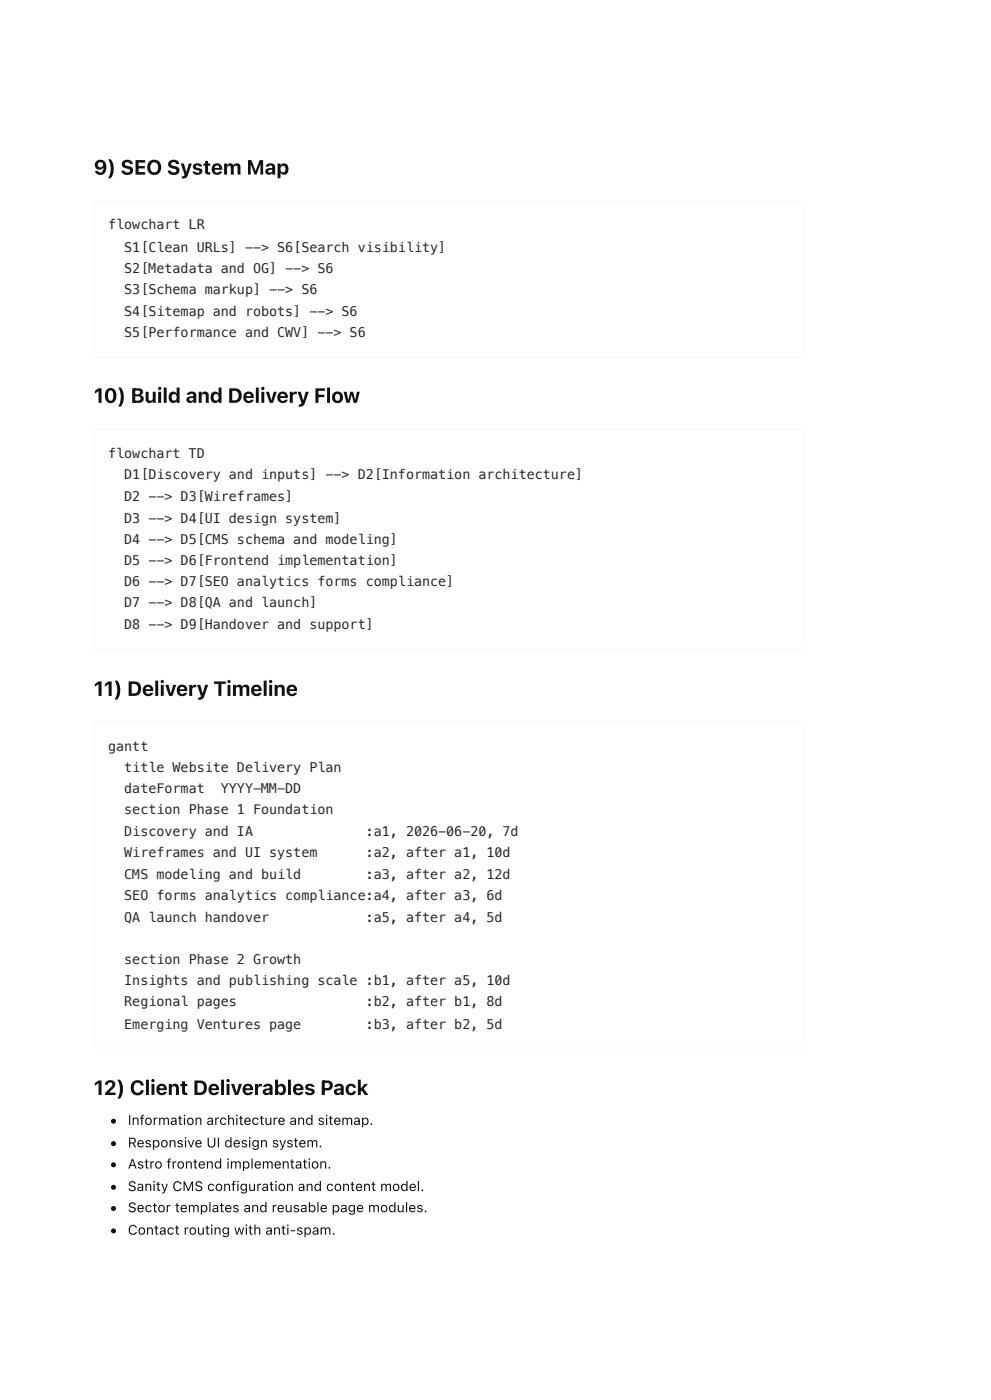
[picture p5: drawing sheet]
<svg xmlns="http://www.w3.org/2000/svg" width="210mm" height="297mm" viewBox="0 0 210 297" stroke-linecap="round" stroke-linejoin="round" font-family="sans-serif">
<defs><g id="words">
<g font-size="4.4" fill="#111">
<text x="19.8" y="37">9) SEO System Map</text>
<text x="19.8" y="85.5">10) Build and Delivery Flow</text>
<text x="19.8" y="147.6">11) Delivery Timeline</text>
<text x="19.8" y="232.3">12) Client Deliverables Pack</text>
</g>
<g font-size="2.9" fill="#111">
<text x="27.1" y="238.7">Information architecture and sitemap.</text>
<text x="27.1" y="243.4">Responsive UI design system.</text>
<text x="27.1" y="247.9">Astro frontend implementation.</text>
<text x="27.1" y="252.7">Sanity CMS configuration and content model.</text>
<text x="27.1" y="257.2">Sector templates and reusable page modules.</text>
<text x="27.1" y="261.9">Contact routing with anti-spam.</text>
</g>
<g font-size="2.8" fill="#24292e">
<text x="22.9" y="48.7">flowchart LR</text>
<text x="26.4" y="53.4">S1[Clean URLs] --&gt; S6[Search visibility]</text>
<text x="26.4" y="57.9">S2[Metadata and OG] --&gt; S6</text>
<text x="26.4" y="62.4">S3[Schema markup] --&gt; S6</text>
<text x="26.4" y="66.9">S4[Sitemap and robots] --&gt; S6</text>
<text x="26.4" y="71.4">S5[Performance and CWV] --&gt; S6</text>
<text x="22.9" y="97.1">flowchart TD</text>
<text x="26.4" y="101.6">D1[Discovery and inputs] --&gt; D2[Information architecture]</text>
<text x="26.4" y="106.4">D2 --&gt; D3[Wireframes]</text>
<text x="26.4" y="110.9">D3 --&gt; D4[UI design system]</text>
<text x="26.4" y="115.4">D4 --&gt; D5[CMS schema and modeling]</text>
<text x="26.4" y="119.9">D5 --&gt; D6[Frontend implementation]</text>
<text x="26.4" y="124.4">D6 --&gt; D7[SEO analytics forms compliance]</text>
<text x="26.4" y="128.9">D7 --&gt; D8[QA and launch]</text>
<text x="26.4" y="133.4">D8 --&gt; D9[Handover and support]</text>
<text x="22.9" y="159.3">gantt</text>
<text x="26.4" y="163.8">title Website Delivery Plan</text>
<text x="26.4" y="168.3">dateFormat</text>
<text x="26.4" y="172.8">section Phase 1 Foundation</text>
<text x="46.9" y="168.3">YYYY-MM-DD</text>
<text x="26.4" y="177.3">Discovery and IA</text>
<text x="77.6" y="177.3">:a1, 2026-06-20, 7d</text>
<text x="26.4" y="181.8">Wireframes and UI system</text>
<text x="77.6" y="181.8">:a2, after a1, 10d</text>
<text x="26.4" y="186.5">CMS modeling and build</text>
<text x="26.4" y="191">SEO forms analytics compliance:a4, after a3, 6d</text>
<text x="77.6" y="186.5">:a3, after a2, 12d</text>
<text x="26.4" y="195.5">QA launch handover</text>
<text x="77.6" y="195.5">:a5, after a4, 5d</text>
<text x="26.4" y="204.5">section Phase 2 Growth</text>
<text x="26.4" y="209">Insights and publishing scale :b1, after a5, 10d</text>
<text x="26.4" y="213.5">Regional pages</text>
<text x="77.6" y="213.5">:b2, after b1, 8d</text>
<text x="26.4" y="218.3">Emerging Ventures page</text>
<text x="77.6" y="218.3">:b3, after b2, 5d</text>
</g>
</g></defs>
<path d="M20.1 42.9l.5-.2h149.3a.58 .58 0 0 1 .6 .6v31.9a.58 .58 0 0 1-.6 .6h-149.3a.58 .58 0 0 1-.6-.6v-31.9z" fill="none" stroke="#f8f8f8" stroke-width=".26"/>
<path d="M20.1 91.3l.5-.2h149.3a.58 .58 0 0 1 .6 .6v45.4a.58 .58 0 0 1-.6 .6h-149.3a.58 .58 0 0 1-.6-.6v-45.4z" fill="#fff"/>
<path d="M20.1 91.3l.5-.2h149.3a.58 .58 0 0 1 .6 .6v45.4a.58 .58 0 0 1-.6 .6h-149.3a.58 .58 0 0 1-.6-.6v-45.4z" fill="none" stroke="#f8f8f8" stroke-width=".26"/>
<path d="M20.1 153.2l.5-.1h149.3a.58 .58 0 0 1 .6 .5v68.2a.58 .58 0 0 1-.6 .6h-149.3a.58 .58 0 0 1-.6-.6v-68.2z" fill="#fff"/>
<path d="M20.1 153.2l.5-.1h149.3a.58 .58 0 0 1 .6 .5v68.2a.58 .58 0 0 1-.6 .6h-149.3a.58 .58 0 0 1-.6-.6v-68.2z" fill="none" stroke="#f8f8f8" stroke-width=".26"/>
<g fill="#111">
<circle cx="24.1" cy="237.9" r=".53"/>
<circle cx="24.1" cy="242.6" r=".53"/>
<circle cx="24.1" cy="247.1" r=".53"/>
<circle cx="24.1" cy="251.9" r=".53"/>
<circle cx="24.1" cy="256.4" r=".53"/>
<circle cx="24.1" cy="261.1" r=".53"/>
</g>
<use href="#words"/>
</svg>
